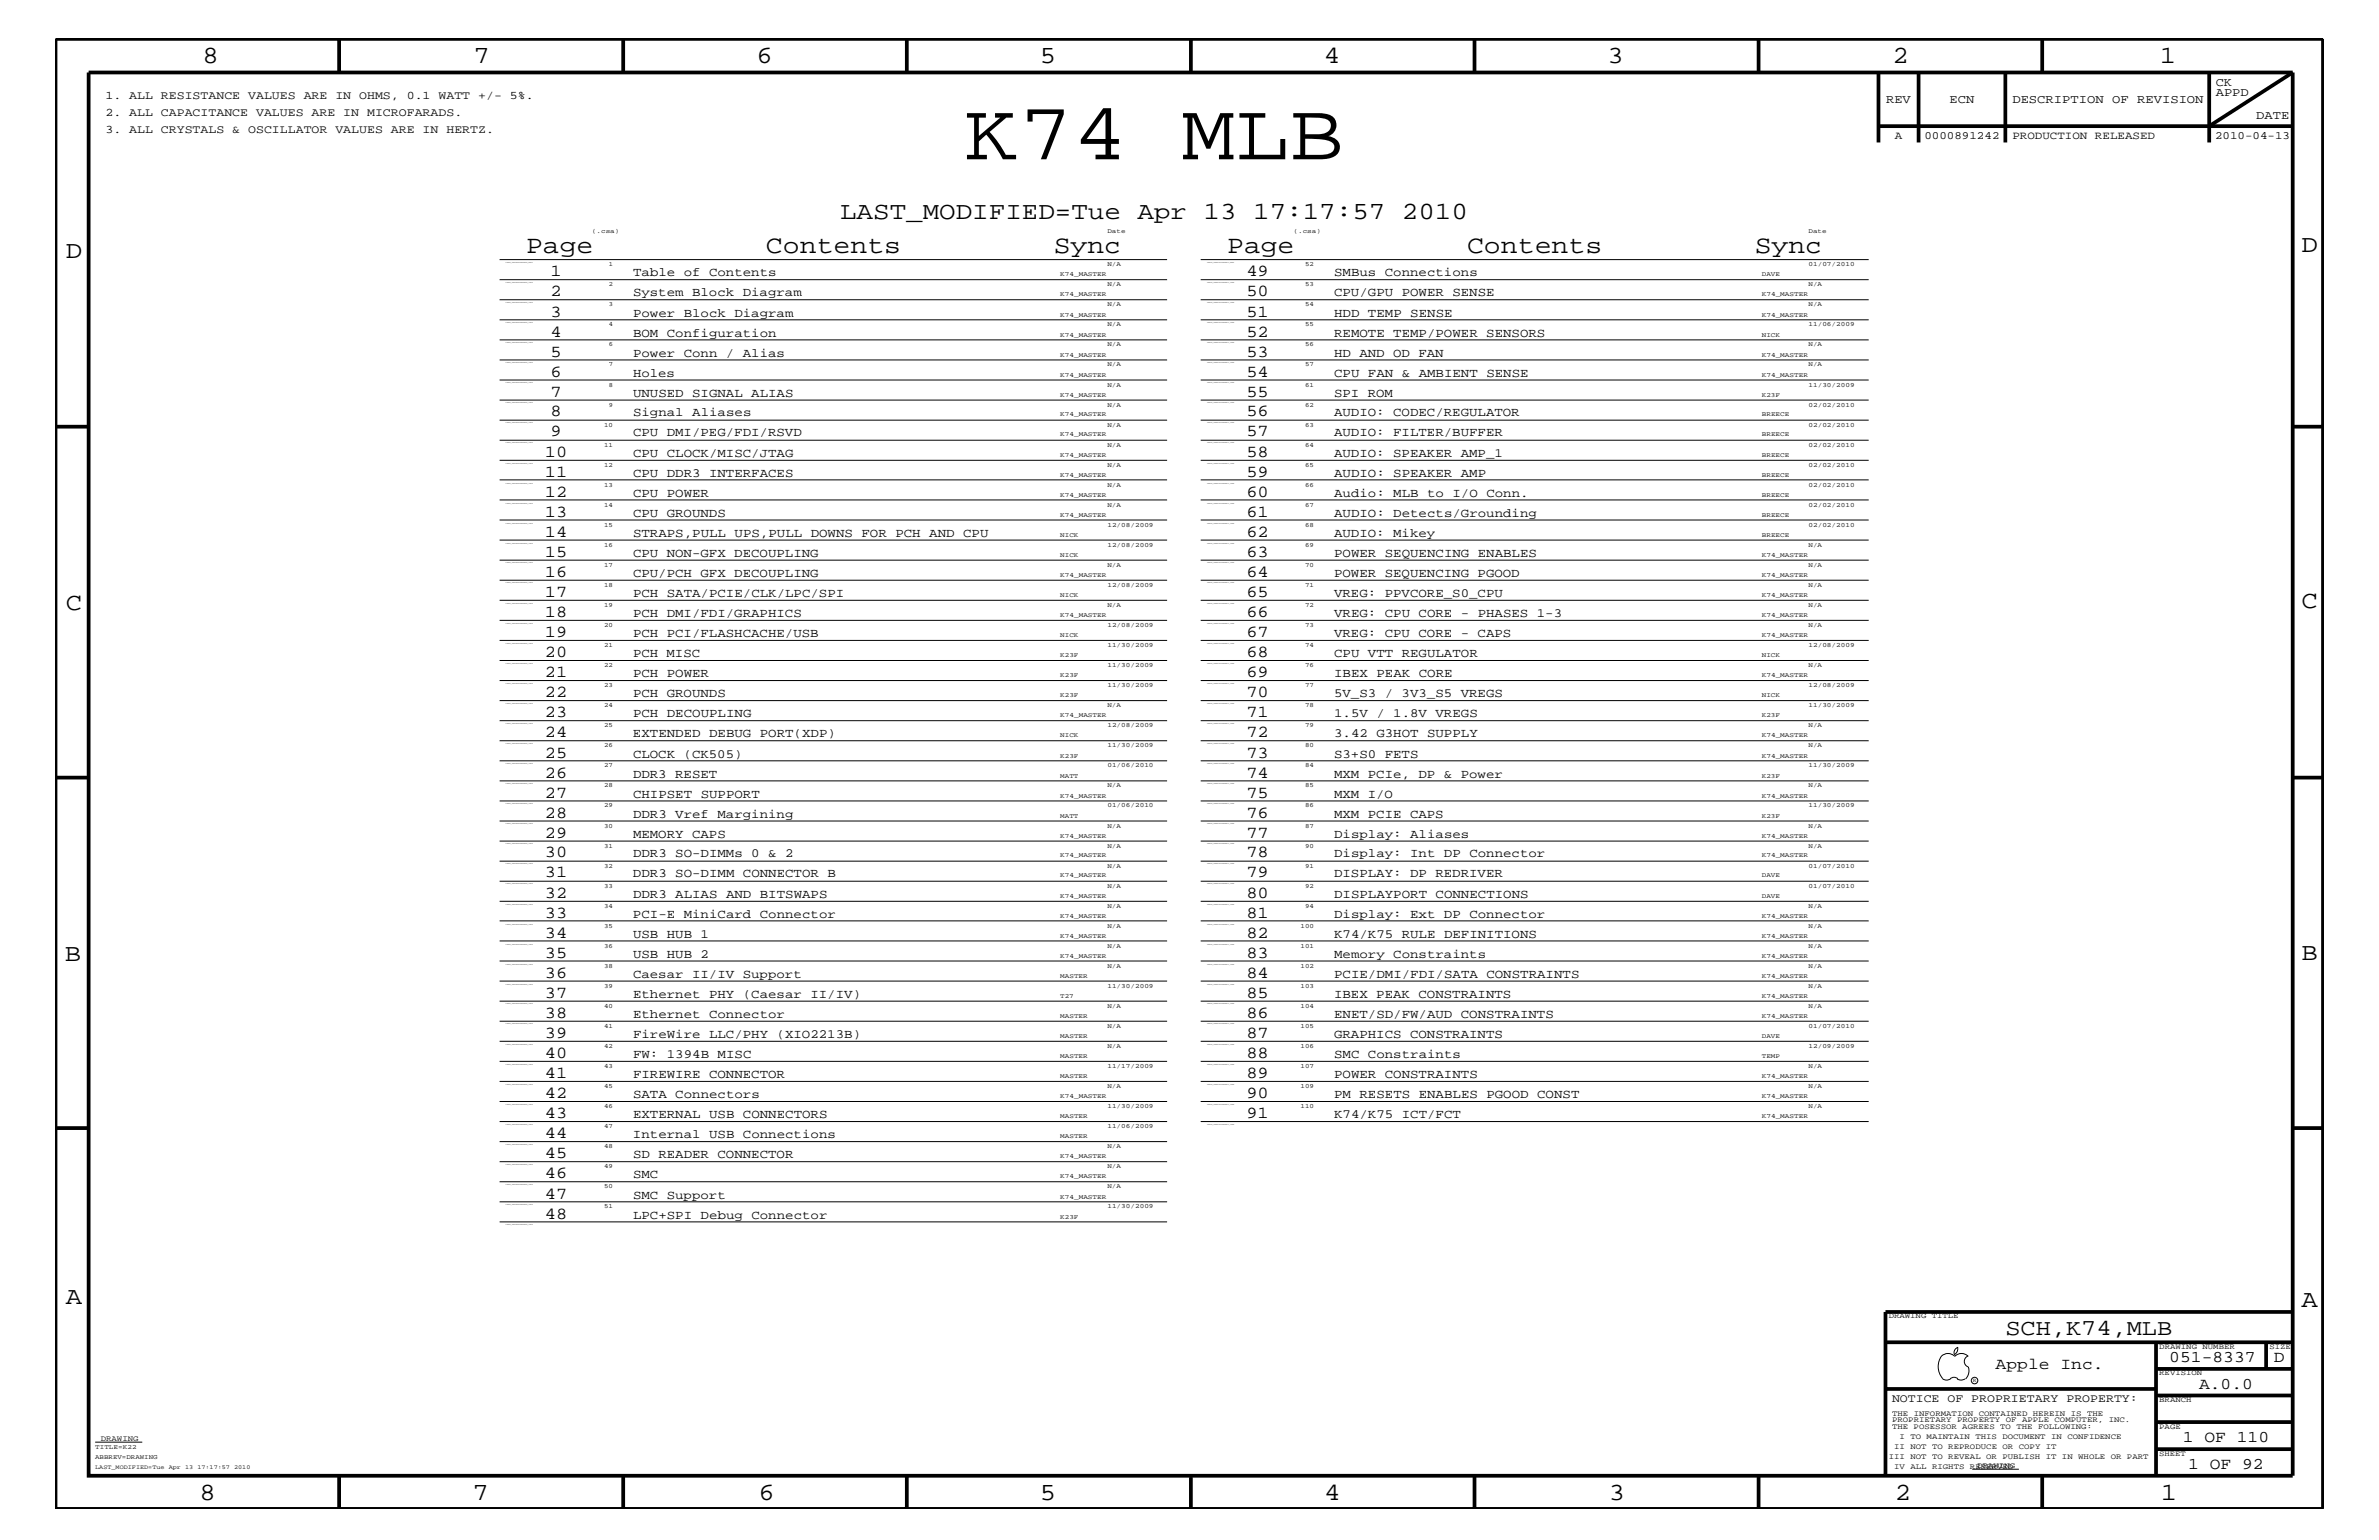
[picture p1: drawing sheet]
<svg xmlns="http://www.w3.org/2000/svg" width="432mm" height="279mm" viewBox="0 0 432 279" stroke-linecap="round" stroke-linejoin="round" font-family="sans-serif">
<defs><g id="words">
<text font-size="14.9" x="175" y="28.9">K74 MLB</text>
<g font-size="4.6">
<text x="95.5" y="45.9">Page</text>
<text x="139" y="45.9">Contents</text>
<text x="191.3" y="45.9">Sync</text>
<text x="222.8" y="45.9">Page</text>
<text x="266.3" y="45.9">Contents</text>
<text x="318.5" y="45.9">Sync</text>
</g>
<g font-size="4.5">
<text x="36.7" y="11.5">8</text>
<text x="85.9" y="11.5">7</text>
<text x="137.3" y="11.5">6</text>
<text x="188.7" y="11.5">5</text>
<text x="240.3" y="11.5">4</text>
<text x="291.8" y="11.5">3</text>
<text x="343.5" y="11.5">2</text>
<text x="392" y="11.5">1</text>
<text x="152.5" y="39.8">LAST_MODIFIED=Tue Apr 13 17:17:57 2010</text>
<text x="11.9" y="46.8">D</text>
<text x="417.7" y="45.7">D</text>
<text x="11.9" y="110.6">C</text>
<text x="417.7" y="110.3">C</text>
<text x="11.8" y="174.3">B</text>
<text x="417.7" y="174.2">B</text>
<text x="11.9" y="236.7">A</text>
<text x="417.7" y="237.1">A</text>
<text x="36.2" y="272.1">8</text>
<text x="85.8" y="272.1">7</text>
<text x="137.7" y="272.1">6</text>
<text x="188.7" y="272.1">5</text>
<text x="240.4" y="272.1">4</text>
<text x="292" y="272.1">3</text>
<text x="343.9" y="272.1">2</text>
<text x="392.2" y="272.1">1</text>
</g>
<text font-size="4.1" x="364" y="242.3">SCH,K74,MLB</text>
<g font-size="3">
<text x="99.9" y="50.2">1</text>
<text x="99.9" y="53.8">2</text>
<text x="226.2" y="50.2">49</text>
<text x="226.2" y="53.8">50</text>
<text x="99.9" y="57.4">3</text>
<text x="226.2" y="57.4">51</text>
<text x="99.9" y="61.1">4</text>
<text x="99.9" y="64.7">5</text>
<text x="226.2" y="61.1">52</text>
<text x="226.2" y="64.7">53</text>
<text x="99.9" y="68.4">6</text>
<text x="99.9" y="72">7</text>
<text x="226.2" y="68.4">54</text>
<text x="226.2" y="72">55</text>
<text x="99.9" y="75.6">8</text>
<text x="226.2" y="75.6">56</text>
<text x="98.9" y="82.8">10</text>
<text x="99.9" y="79.2">9</text>
<text x="226.2" y="79.2">57</text>
<text x="226.2" y="82.8">58</text>
<text x="98.9" y="86.5">11</text>
<text x="226.2" y="86.5">59</text>
<text x="98.9" y="90.1">12</text>
<text x="98.9" y="93.8">13</text>
<text x="226.2" y="90.1">60</text>
<text x="226.2" y="93.8">61</text>
<text x="98.9" y="97.4">14</text>
<text x="98.9" y="101">15</text>
<text x="226.2" y="97.4">62</text>
<text x="226.2" y="101">63</text>
<text x="98.9" y="104.7">16</text>
<text x="226.2" y="104.7">64</text>
<text x="98.9" y="108.3">17</text>
<text x="98.9" y="112">18</text>
<text x="226.2" y="108.3">65</text>
<text x="226.2" y="112">66</text>
<text x="98.9" y="115.6">19</text>
<text x="98.9" y="119.2">20</text>
<text x="226.2" y="115.6">67</text>
<text x="226.2" y="119.2">68</text>
<text x="98.9" y="122.9">21</text>
<text x="226.2" y="122.9">69</text>
<text x="98.9" y="126.5">22</text>
<text x="98.9" y="130.2">23</text>
<text x="226.2" y="126.5">70</text>
<text x="226.2" y="130.2">71</text>
<text x="98.9" y="133.8">24</text>
<text x="98.9" y="137.4">25</text>
<text x="226.2" y="133.8">72</text>
<text x="226.2" y="137.4">73</text>
<text x="98.9" y="141.1">26</text>
<text x="226.2" y="141.1">74</text>
<text x="98.9" y="144.7">27</text>
<text x="98.9" y="148.4">28</text>
<text x="226.2" y="148.4">76</text>
<text x="226.2" y="144.7">75</text>
<text x="98.9" y="152">29</text>
<text x="98.9" y="155.6">30</text>
<text x="226.2" y="152">77</text>
<text x="226.2" y="155.6">78</text>
<text x="98.9" y="159.2">31</text>
<text x="226.2" y="159.2">79</text>
<text x="98.9" y="162.8">32</text>
<text x="98.9" y="166.5">33</text>
<text x="226.2" y="162.8">80</text>
<text x="226.2" y="166.5">81</text>
<text x="98.9" y="170.1">34</text>
<text x="98.9" y="173.8">35</text>
<text x="226.2" y="170.1">82</text>
<text x="226.2" y="173.8">83</text>
<text x="98.9" y="177.4">36</text>
<text x="226.2" y="177.4">84</text>
<text x="98.9" y="181">37</text>
<text x="98.9" y="184.7">38</text>
<text x="226.2" y="181">85</text>
<text x="226.2" y="184.7">86</text>
<text x="98.9" y="188.3">39</text>
<text x="98.9" y="192">40</text>
<text x="226.2" y="188.3">87</text>
<text x="226.2" y="192">88</text>
<text x="98.9" y="195.6">41</text>
<text x="226.2" y="195.6">89</text>
<text x="98.9" y="199.2">42</text>
<text x="98.9" y="202.9">43</text>
<text x="226.2" y="199.2">90</text>
<text x="226.2" y="202.9">91</text>
<text x="98.9" y="206.5">44</text>
<text x="98.9" y="210.2">45</text>
<text x="98.9" y="213.8">46</text>
<text x="98.9" y="217.5">47</text>
<text x="98.9" y="221.1">48</text>
<text x="362.2" y="248.4">Apple Inc.</text>
<text x="393.7" y="247.1">051-8337</text>
<text x="399.2" y="252">A.0.0</text>
<text x="412.7" y="247.1">D</text>
<text x="396.2" y="261.6">1 OF 110</text>
<text x="397.2" y="266.6">1 OF 92</text>
</g>
<g font-size="2.3">
<text x="114.9" y="53.8">System Block Diagram</text>
<text x="114.9" y="50.2">Table of Contents</text>
<text x="242.1" y="50.2">SMBus Connections</text>
<text x="242.1" y="53.8">CPU/GPU POWER SENSE</text>
<text x="114.9" y="57.4">Power Block Diagram</text>
<text x="242.1" y="57.4">HDD TEMP SENSE</text>
<text x="114.9" y="64.7">Power Conn / Alias</text>
<text x="114.9" y="61.1">BOM Configuration</text>
<text x="242.1" y="61.1">REMOTE TEMP/POWER SENSORS</text>
<text x="242.1" y="64.7">HD AND OD FAN</text>
<text x="114.9" y="72">UNUSED SIGNAL ALIAS</text>
<text x="114.9" y="68.4">Holes</text>
<text x="242.1" y="72">SPI ROM</text>
<text x="242.1" y="68.4">CPU FAN &amp; AMBIENT SENSE</text>
<text x="114.9" y="75.6">Signal Aliases</text>
<text x="242.1" y="75.6">AUDIO: CODEC/REGULATOR</text>
<text x="114.9" y="82.8">CPU CLOCK/MISC/JTAG</text>
<text x="114.9" y="79.2">CPU DMI/PEG/FDI/RSVD</text>
<text x="242.1" y="79.2">AUDIO: FILTER/BUFFER</text>
<text x="242.1" y="82.8">AUDIO: SPEAKER AMP_1</text>
<text x="114.9" y="86.5">CPU DDR3 INTERFACES</text>
<text x="242.1" y="86.5">AUDIO: SPEAKER AMP</text>
<text x="114.9" y="93.8">CPU GROUNDS</text>
<text x="114.9" y="90.1">CPU POWER</text>
<text x="242.1" y="93.8">AUDIO: Detects/Grounding</text>
<text x="242.1" y="90.1">Audio: MLB to I/O Conn.</text>
<text x="114.9" y="101">CPU NON-GFX DECOUPLING</text>
<text x="114.9" y="97.4">STRAPS,PULL UPS,PULL DOWNS FOR PCH AND CPU</text>
<text x="242.1" y="101">POWER SEQUENCING ENABLES</text>
<text x="242.1" y="97.4">AUDIO: Mikey</text>
<text x="114.9" y="104.7">CPU/PCH GFX DECOUPLING</text>
<text x="242.1" y="104.7">POWER SEQUENCING PGOOD</text>
<text x="114.9" y="108.3">PCH SATA/PCIE/CLK/LPC/SPI</text>
<text x="114.9" y="112">PCH DMI/FDI/GRAPHICS</text>
<text x="242.1" y="108.3">VREG: PPVCORE_S0_CPU</text>
<text x="242.1" y="112">VREG: CPU CORE - PHASES 1-3</text>
<text x="114.9" y="115.6">PCH PCI/FLASHCACHE/USB</text>
<text x="114.9" y="119.2">PCH MISC</text>
<text x="242.1" y="115.6">VREG: CPU CORE - CAPS</text>
<text x="242.1" y="119.2">CPU VTT REGULATOR</text>
<text x="114.9" y="122.9">PCH POWER</text>
<text x="242.1" y="122.9">IBEX PEAK CORE</text>
<text x="114.9" y="126.5">PCH GROUNDS</text>
<text x="114.9" y="130.2">PCH DECOUPLING</text>
<text x="242.1" y="130.2">1.5V / 1.8V VREGS</text>
<text x="242.1" y="126.5">5V_S3 / 3V3_S5 VREGS</text>
<text x="114.9" y="133.8">EXTENDED DEBUG PORT(XDP)</text>
<text x="114.9" y="137.4">CLOCK (CK505)</text>
<text x="242.1" y="133.8">3.42 G3HOT SUPPLY</text>
<text x="242.1" y="137.4">S3+S0 FETS</text>
<text x="114.9" y="141.1">DDR3 RESET</text>
<text x="242.1" y="141.1">MXM PCIe, DP &amp; Power</text>
<text x="114.9" y="144.7">CHIPSET SUPPORT</text>
<text x="114.9" y="148.4">DDR3 Vref Margining</text>
<text x="242.1" y="148.4">MXM PCIE CAPS</text>
<text x="242.1" y="144.7">MXM I/O</text>
<text x="114.9" y="155.6">DDR3 SO-DIMMs 0 &amp; 2</text>
<text x="114.9" y="152">MEMORY CAPS</text>
<text x="242.1" y="155.6">Display: Int DP Connector</text>
<text x="242.1" y="152">Display: Aliases</text>
<text x="114.9" y="159.2">DDR3 SO-DIMM CONNECTOR B</text>
<text x="242.1" y="159.2">DISPLAY: DP REDRIVER</text>
<text x="114.9" y="166.5">PCI-E MiniCard Connector</text>
<text x="114.9" y="162.8">DDR3 ALIAS AND BITSWAPS</text>
<text x="242.1" y="166.5">Display: Ext DP Connector</text>
<text x="242.1" y="162.8">DISPLAYPORT CONNECTIONS</text>
<text x="114.9" y="170.1">USB HUB 1</text>
<text x="114.9" y="173.8">USB HUB 2</text>
<text x="242.1" y="170.1">K74/K75 RULE DEFINITIONS</text>
<text x="242.1" y="173.8">Memory Constraints</text>
<text x="114.9" y="177.4">Caesar II/IV Support</text>
<text x="242.1" y="177.4">PCIE/DMI/FDI/SATA CONSTRAINTS</text>
<text x="114.9" y="181">Ethernet PHY (Caesar II/IV)</text>
<text x="114.9" y="184.7">Ethernet Connector</text>
<text x="242.1" y="181">IBEX PEAK CONSTRAINTS</text>
<text x="242.1" y="184.7">ENET/SD/FW/AUD CONSTRAINTS</text>
<text x="114.9" y="188.3">FireWire LLC/PHY (XIO2213B)</text>
<text x="114.9" y="192">FW: 1394B MISC</text>
<text x="242.1" y="192">SMC Constraints</text>
<text x="242.1" y="188.3">GRAPHICS CONSTRAINTS</text>
<text x="114.9" y="195.6">FIREWIRE CONNECTOR</text>
<text x="242.1" y="195.6">POWER CONSTRAINTS</text>
<text x="114.9" y="199.2">SATA Connectors</text>
<text x="114.9" y="202.9">EXTERNAL USB CONNECTORS</text>
<text x="242.1" y="202.9">K74/K75 ICT/FCT</text>
<text x="242.1" y="199.2">PM RESETS ENABLES PGOOD CONST</text>
<text x="114.9" y="206.5">Internal USB Connections</text>
<text x="114.9" y="210.2">SD READER CONNECTOR</text>
<text x="114.9" y="213.8">SMC</text>
<text x="114.9" y="221.1">LPC+SPI Debug Connector</text>
<text x="114.9" y="217.5">SMC Support</text>
</g>
<g font-size="2.2">
<text x="402.2" y="17.4">APPD</text>
<text x="402.2" y="15.6">CK</text>
<text x="342.3" y="18.7">REV</text>
<text x="353.9" y="18.7">ECN</text>
<text x="365.3" y="18.7">DESCRIPTION OF REVISION</text>
<text x="409.5" y="21.6">DATE</text>
</g>
<g font-size="2.1">
<text x="19.1" y="18">1. ALL RESISTANCE VALUES ARE IN OHMS, 0.1 WATT +/- 5%.</text>
<text x="19.1" y="21">2. ALL CAPACITANCE VALUES ARE IN MICROFARADS.</text>
<text x="19.1" y="24.1">3. ALL CRYSTALS &amp; OSCILLATOR VALUES ARE IN HERTZ.</text>
<text x="343.4" y="254.4">NOTICE OF PROPRIETARY PROPERTY:</text>
</g>
<g font-size="2">
<text x="343.9" y="25.3">A</text>
<text x="349.3" y="25.3">0000891242</text>
<text x="365.3" y="25.3">PRODUCTION RELEASED</text>
<text x="402" y="25.3">2010-04-13</text>
</g>
<g font-size="1.4">
<text x="342.8" y="239.2">DRAWING TITLE</text>
<text x="391.9" y="244.7">DRAWING NUMBER</text>
<text x="411.9" y="244.7">SIZE</text>
<text x="391.9" y="249.5">REVISION</text>
<text x="343.4" y="256.8">THE INFORMATION CONTAINED HEREIN IS THE</text>
<text x="391.9" y="254.4">BRANCH</text>
<text x="18.3" y="261.4">DRAWING</text>
<text x="343.4" y="259.3">THE POSESSOR AGREES TO THE FOLLOWING:</text>
<text x="343.4" y="258">PROPRIETARY PROPERTY OF APPLE COMPUTER, INC.</text>
<text x="343.8" y="262.9">II NOT TO REPRODUCE OR COPY IT</text>
<text x="344.8" y="261.1">I TO MAINTAIN THIS DOCUMENT IN CONFIDENCE</text>
<text x="391.9" y="259.3">PAGE</text>
<text x="342.8" y="264.7">III NOT TO REVEAL OR PUBLISH IT IN WHOLE OR PART</text>
<text x="343.8" y="266.6">IV ALL RIGHTS RESERVED</text>
<text x="358.9" y="266.3">DRAWING</text>
<text x="391.9" y="264.1">SHEET</text>
</g>
<g font-size="1.2">
<text x="107.4" y="42.3">(.csa)</text>
<text x="201" y="42.3">Date</text>
<text x="234.8" y="42.3">(.csa)</text>
<text x="328.3" y="42.3">Date</text>
<text x="110.5" y="48.3">1</text>
<text x="110.5" y="51.9">2</text>
<text x="192.4" y="50.2">K74_MASTER</text>
<text x="192.4" y="53.8">K74_MASTER</text>
<text x="201" y="48.3">N/A</text>
<text x="201" y="51.9">N/A</text>
<text x="236.9" y="48.3">52</text>
<text x="236.9" y="51.9">53</text>
<text x="319.8" y="53.8">K74_MASTER</text>
<text x="319.8" y="50.2">DAVE</text>
<text x="328.3" y="51.9">N/A</text>
<text x="328.3" y="48.3">01/07/2010</text>
<text x="110.5" y="55.6">3</text>
<text x="110.5" y="59.2">4</text>
<text x="192.4" y="57.4">K74_MASTER</text>
<text x="201" y="55.6">N/A</text>
<text x="201" y="59.2">N/A</text>
<text x="236.9" y="55.6">54</text>
<text x="236.9" y="59.2">55</text>
<text x="319.8" y="57.4">K74_MASTER</text>
<text x="328.3" y="55.6">N/A</text>
<text x="328.3" y="59.2">11/06/2009</text>
<text x="110.5" y="62.9">6</text>
<text x="192.4" y="61.1">K74_MASTER</text>
<text x="192.4" y="64.7">K74_MASTER</text>
<text x="201" y="62.9">N/A</text>
<text x="236.9" y="62.9">56</text>
<text x="319.8" y="64.7">K74_MASTER</text>
<text x="319.8" y="61.1">NICK</text>
<text x="328.3" y="62.9">N/A</text>
<text x="110.5" y="66.5">7</text>
<text x="110.5" y="70.1">8</text>
<text x="192.4" y="68.4">K74_MASTER</text>
<text x="192.4" y="72">K74_MASTER</text>
<text x="201" y="66.5">N/A</text>
<text x="201" y="70.1">N/A</text>
<text x="236.9" y="66.5">57</text>
<text x="236.9" y="70.1">61</text>
<text x="319.8" y="68.4">K74_MASTER</text>
<text x="319.8" y="72">K23F</text>
<text x="328.3" y="66.5">N/A</text>
<text x="328.3" y="70.1">11/30/2009</text>
<text x="109.6" y="77.4">10</text>
<text x="110.5" y="73.8">9</text>
<text x="192.4" y="75.6">K74_MASTER</text>
<text x="201" y="73.8">N/A</text>
<text x="201" y="77.4">N/A</text>
<text x="236.9" y="73.8">62</text>
<text x="236.9" y="77.4">63</text>
<text x="319.8" y="75.6">BREECE</text>
<text x="328.3" y="73.8">02/02/2010</text>
<text x="328.3" y="77.4">02/02/2010</text>
<text x="109.6" y="81.1">11</text>
<text x="192.4" y="79.2">K74_MASTER</text>
<text x="192.4" y="82.8">K74_MASTER</text>
<text x="201" y="81.1">N/A</text>
<text x="236.9" y="81.1">64</text>
<text x="319.8" y="79.2">BREECE</text>
<text x="319.8" y="82.8">BREECE</text>
<text x="328.3" y="81.1">02/02/2010</text>
<text x="109.6" y="84.7">12</text>
<text x="109.6" y="88.3">13</text>
<text x="192.4" y="86.5">K74_MASTER</text>
<text x="201" y="84.7">N/A</text>
<text x="201" y="88.3">N/A</text>
<text x="236.9" y="84.7">65</text>
<text x="236.9" y="88.3">66</text>
<text x="319.8" y="86.5">BREECE</text>
<text x="328.3" y="84.7">02/02/2010</text>
<text x="328.3" y="88.3">02/02/2010</text>
<text x="109.6" y="92">14</text>
<text x="109.6" y="95.6">15</text>
<text x="192.4" y="90.1">K74_MASTER</text>
<text x="192.4" y="93.8">K74_MASTER</text>
<text x="201" y="92">N/A</text>
<text x="201" y="95.6">12/08/2009</text>
<text x="236.9" y="92">67</text>
<text x="236.9" y="95.6">68</text>
<text x="319.8" y="90.1">BREECE</text>
<text x="319.8" y="93.8">BREECE</text>
<text x="328.3" y="92">02/02/2010</text>
<text x="328.3" y="95.6">02/02/2010</text>
<text x="109.6" y="99.3">16</text>
<text x="192.4" y="97.4">NICK</text>
<text x="192.4" y="101">NICK</text>
<text x="201" y="99.3">12/08/2009</text>
<text x="236.9" y="99.3">69</text>
<text x="319.8" y="97.4">BREECE</text>
<text x="319.8" y="101">K74_MASTER</text>
<text x="328.3" y="99.3">N/A</text>
<text x="109.6" y="102.9">17</text>
<text x="109.6" y="106.5">18</text>
<text x="192.4" y="104.7">K74_MASTER</text>
<text x="201" y="102.9">N/A</text>
<text x="201" y="106.5">12/08/2009</text>
<text x="236.9" y="102.9">70</text>
<text x="236.9" y="106.5">71</text>
<text x="319.8" y="104.7">K74_MASTER</text>
<text x="328.3" y="102.9">N/A</text>
<text x="328.3" y="106.5">N/A</text>
<text x="109.6" y="110.2">19</text>
<text x="109.6" y="113.7">20</text>
<text x="192.4" y="112">K74_MASTER</text>
<text x="192.4" y="108.3">NICK</text>
<text x="201" y="110.2">N/A</text>
<text x="201" y="113.7">12/08/2009</text>
<text x="236.9" y="110.2">72</text>
<text x="236.9" y="113.7">73</text>
<text x="319.8" y="108.3">K74_MASTER</text>
<text x="319.8" y="112">K74_MASTER</text>
<text x="328.3" y="110.2">N/A</text>
<text x="328.3" y="113.7">N/A</text>
<text x="109.6" y="117.4">21</text>
<text x="192.4" y="115.6">NICK</text>
<text x="192.4" y="119.2">K23F</text>
<text x="201" y="117.4">11/30/2009</text>
<text x="236.9" y="117.4">74</text>
<text x="319.8" y="115.6">K74_MASTER</text>
<text x="319.8" y="119.2">NICK</text>
<text x="328.3" y="117.4">12/08/2009</text>
<text x="109.6" y="121">22</text>
<text x="109.6" y="124.7">23</text>
<text x="192.4" y="122.9">K23F</text>
<text x="201" y="121">11/30/2009</text>
<text x="201" y="124.7">11/30/2009</text>
<text x="236.9" y="121">76</text>
<text x="236.9" y="124.7">77</text>
<text x="319.8" y="122.9">K74_MASTER</text>
<text x="328.3" y="121">N/A</text>
<text x="328.3" y="124.7">12/08/2009</text>
<text x="109.6" y="128.3">24</text>
<text x="109.6" y="131.9">25</text>
<text x="192.4" y="130.2">K74_MASTER</text>
<text x="192.4" y="126.5">K23F</text>
<text x="201" y="128.3">N/A</text>
<text x="201" y="131.9">12/08/2009</text>
<text x="236.9" y="128.3">78</text>
<text x="236.9" y="131.9">79</text>
<text x="319.8" y="126.5">NICK</text>
<text x="319.8" y="130.2">K23F</text>
<text x="328.3" y="131.9">N/A</text>
<text x="328.3" y="128.3">11/30/2009</text>
<text x="109.6" y="135.6">26</text>
<text x="192.4" y="133.8">NICK</text>
<text x="192.4" y="137.4">K23F</text>
<text x="201" y="135.6">11/30/2009</text>
<text x="236.9" y="135.6">80</text>
<text x="319.8" y="133.8">K74_MASTER</text>
<text x="319.8" y="137.4">K74_MASTER</text>
<text x="328.3" y="135.6">N/A</text>
<text x="109.6" y="139.2">27</text>
<text x="109.6" y="142.9">28</text>
<text x="192.4" y="141.1">MATT</text>
<text x="201" y="139.2">01/06/2010</text>
<text x="201" y="142.9">N/A</text>
<text x="236.9" y="139.2">84</text>
<text x="236.9" y="142.9">85</text>
<text x="319.8" y="141.1">K23F</text>
<text x="328.3" y="142.9">N/A</text>
<text x="328.3" y="139.2">11/30/2009</text>
<text x="109.6" y="146.5">29</text>
<text x="192.4" y="144.7">K74_MASTER</text>
<text x="192.4" y="148.4">MATT</text>
<text x="201" y="146.5">01/06/2010</text>
<text x="236.9" y="146.5">86</text>
<text x="319.8" y="144.7">K74_MASTER</text>
<text x="319.8" y="148.4">K23F</text>
<text x="328.3" y="146.5">11/30/2009</text>
<text x="109.6" y="150.1">30</text>
<text x="109.6" y="153.8">31</text>
<text x="192.4" y="152">K74_MASTER</text>
<text x="192.4" y="155.6">K74_MASTER</text>
<text x="201" y="150.1">N/A</text>
<text x="201" y="153.8">N/A</text>
<text x="236.9" y="150.1">87</text>
<text x="236.9" y="153.8">90</text>
<text x="319.8" y="152">K74_MASTER</text>
<text x="319.8" y="155.6">K74_MASTER</text>
<text x="328.3" y="150.1">N/A</text>
<text x="328.3" y="153.8">N/A</text>
<text x="109.6" y="157.4">32</text>
<text x="109.6" y="161.1">33</text>
<text x="192.4" y="159.2">K74_MASTER</text>
<text x="201" y="157.4">N/A</text>
<text x="201" y="161.1">N/A</text>
<text x="236.9" y="157.4">91</text>
<text x="236.9" y="161.1">92</text>
<text x="319.8" y="159.2">DAVE</text>
<text x="328.3" y="157.4">01/07/2010</text>
<text x="328.3" y="161.1">01/07/2010</text>
<text x="109.6" y="164.7">34</text>
<text x="192.4" y="162.8">K74_MASTER</text>
<text x="192.4" y="166.5">K74_MASTER</text>
<text x="201" y="164.7">N/A</text>
<text x="236.9" y="164.7">94</text>
<text x="319.8" y="166.5">K74_MASTER</text>
<text x="319.8" y="162.8">DAVE</text>
<text x="328.3" y="164.7">N/A</text>
<text x="109.6" y="168.3">35</text>
<text x="109.6" y="172">36</text>
<text x="192.4" y="170.1">K74_MASTER</text>
<text x="192.4" y="173.8">K74_MASTER</text>
<text x="201" y="168.3">N/A</text>
<text x="201" y="172">N/A</text>
<text x="236.1" y="168.3">100</text>
<text x="236.1" y="172">101</text>
<text x="319.8" y="170.1">K74_MASTER</text>
<text x="319.8" y="173.8">K74_MASTER</text>
<text x="328.3" y="168.3">N/A</text>
<text x="328.3" y="172">N/A</text>
<text x="109.6" y="175.6">38</text>
<text x="109.6" y="179.3">39</text>
<text x="192.4" y="177.4">MASTER</text>
<text x="201" y="175.6">N/A</text>
<text x="201" y="179.3">11/30/2009</text>
<text x="236.1" y="175.6">102</text>
<text x="236.1" y="179.3">103</text>
<text x="319.8" y="177.4">K74_MASTER</text>
<text x="328.3" y="175.6">N/A</text>
<text x="328.3" y="179.3">N/A</text>
<text x="109.6" y="182.9">40</text>
<text x="192.4" y="181">T27</text>
<text x="192.4" y="184.7">MASTER</text>
<text x="201" y="182.9">N/A</text>
<text x="236.1" y="182.9">104</text>
<text x="319.8" y="181">K74_MASTER</text>
<text x="319.8" y="184.7">K74_MASTER</text>
<text x="328.3" y="182.9">N/A</text>
<text x="109.6" y="186.5">41</text>
<text x="109.6" y="190.2">42</text>
<text x="192.4" y="188.3">MASTER</text>
<text x="192.4" y="192">MASTER</text>
<text x="201" y="186.5">N/A</text>
<text x="201" y="190.2">N/A</text>
<text x="236.1" y="186.5">105</text>
<text x="236.1" y="190.2">106</text>
<text x="319.8" y="188.3">DAVE</text>
<text x="319.8" y="192">TEMP</text>
<text x="328.3" y="186.5">01/07/2010</text>
<text x="328.3" y="190.2">12/09/2009</text>
<text x="109.6" y="193.7">43</text>
<text x="109.6" y="197.4">45</text>
<text x="192.4" y="195.6">MASTER</text>
<text x="201" y="193.7">11/17/2009</text>
<text x="201" y="197.4">N/A</text>
<text x="236.1" y="193.7">107</text>
<text x="236.1" y="197.4">109</text>
<text x="319.8" y="195.6">K74_MASTER</text>
<text x="328.3" y="193.7">N/A</text>
<text x="328.3" y="197.4">N/A</text>
<text x="109.6" y="201">46</text>
<text x="192.4" y="199.2">K74_MASTER</text>
<text x="192.4" y="202.9">MASTER</text>
<text x="201" y="201">11/30/2009</text>
<text x="236.1" y="201">110</text>
<text x="319.8" y="199.2">K74_MASTER</text>
<text x="319.8" y="202.9">K74_MASTER</text>
<text x="328.3" y="201">N/A</text>
<text x="109.6" y="204.7">47</text>
<text x="109.6" y="208.3">48</text>
<text x="192.4" y="206.5">MASTER</text>
<text x="201" y="204.7">11/06/2009</text>
<text x="201" y="208.3">N/A</text>
<text x="109.6" y="211.9">49</text>
<text x="109.6" y="215.6">50</text>
<text x="192.4" y="210.2">K74_MASTER</text>
<text x="192.4" y="213.8">K74_MASTER</text>
<text x="201" y="211.9">N/A</text>
<text x="201" y="215.6">N/A</text>
<text x="109.6" y="219.2">51</text>
<text x="192.4" y="217.5">K74_MASTER</text>
<text x="192.4" y="221.1">K23F</text>
<text x="201" y="219.2">11/30/2009</text>
<text x="17.3" y="262.9">TITLE=K22</text>
<text x="17.3" y="264.7">ABBREV=DRAWING</text>
</g>
<text font-size="1.1" x="17.3" y="266.6">LAST_MODIFIED=Tue Apr 13 17:17:57 2010</text>
<text font-size="1" x="358.1" y="250.7">R</text>
<g font-size=".3">
<text x="91.8" y="47.7">TABLE_TABLEOFCONTENTS_HEAD</text>
<text x="219.1" y="47.7">TABLE_TABLEOFCONTENTS_HEAD</text>
<text x="91.8" y="51.3">TABLE_TABLEOFCONTENTS_ITEM</text>
<text x="219.1" y="51.3">TABLE_TABLEOFCONTENTS_ITEM</text>
<text x="91.8" y="55">TABLE_TABLEOFCONTENTS_ITEM</text>
<text x="91.8" y="58.6">TABLE_TABLEOFCONTENTS_ITEM</text>
<text x="219.1" y="55">TABLE_TABLEOFCONTENTS_ITEM</text>
<text x="219.1" y="58.6">TABLE_TABLEOFCONTENTS_ITEM</text>
<text x="91.8" y="62.3">TABLE_TABLEOFCONTENTS_ITEM</text>
<text x="91.8" y="65.9">TABLE_TABLEOFCONTENTS_ITEM</text>
<text x="219.1" y="62.3">TABLE_TABLEOFCONTENTS_ITEM</text>
<text x="219.1" y="65.9">TABLE_TABLEOFCONTENTS_ITEM</text>
<text x="91.8" y="69.5">TABLE_TABLEOFCONTENTS_ITEM</text>
<text x="219.1" y="69.5">TABLE_TABLEOFCONTENTS_ITEM</text>
<text x="91.8" y="73.2">TABLE_TABLEOFCONTENTS_ITEM</text>
<text x="91.8" y="76.8">TABLE_TABLEOFCONTENTS_ITEM</text>
<text x="219.1" y="73.2">TABLE_TABLEOFCONTENTS_ITEM</text>
<text x="219.1" y="76.8">TABLE_TABLEOFCONTENTS_ITEM</text>
<text x="91.8" y="80.5">TABLE_TABLEOFCONTENTS_ITEM</text>
<text x="219.1" y="80.5">TABLE_TABLEOFCONTENTS_ITEM</text>
<text x="91.8" y="84.1">TABLE_TABLEOFCONTENTS_ITEM</text>
<text x="91.8" y="87.7">TABLE_TABLEOFCONTENTS_ITEM</text>
<text x="219.1" y="84.1">TABLE_TABLEOFCONTENTS_ITEM</text>
<text x="219.1" y="87.7">TABLE_TABLEOFCONTENTS_ITEM</text>
<text x="91.8" y="91.4">TABLE_TABLEOFCONTENTS_ITEM</text>
<text x="91.8" y="95">TABLE_TABLEOFCONTENTS_ITEM</text>
<text x="219.1" y="91.4">TABLE_TABLEOFCONTENTS_ITEM</text>
<text x="219.1" y="95">TABLE_TABLEOFCONTENTS_ITEM</text>
<text x="91.8" y="98.7">TABLE_TABLEOFCONTENTS_ITEM</text>
<text x="219.1" y="98.7">TABLE_TABLEOFCONTENTS_ITEM</text>
<text x="91.8" y="102.2">TABLE_TABLEOFCONTENTS_ITEM</text>
<text x="91.8" y="105.9">TABLE_TABLEOFCONTENTS_ITEM</text>
<text x="219.1" y="102.2">TABLE_TABLEOFCONTENTS_ITEM</text>
<text x="219.1" y="105.9">TABLE_TABLEOFCONTENTS_ITEM</text>
<text x="91.8" y="109.5">TABLE_TABLEOFCONTENTS_ITEM</text>
<text x="91.8" y="113.1">TABLE_TABLEOFCONTENTS_ITEM</text>
<text x="219.1" y="109.5">TABLE_TABLEOFCONTENTS_ITEM</text>
<text x="219.1" y="113.1">TABLE_TABLEOFCONTENTS_ITEM</text>
<text x="91.8" y="116.8">TABLE_TABLEOFCONTENTS_ITEM</text>
<text x="219.1" y="116.8">TABLE_TABLEOFCONTENTS_ITEM</text>
<text x="91.8" y="120.4">TABLE_TABLEOFCONTENTS_ITEM</text>
<text x="91.8" y="124.1">TABLE_TABLEOFCONTENTS_ITEM</text>
<text x="219.1" y="120.4">TABLE_TABLEOFCONTENTS_ITEM</text>
<text x="219.1" y="124.1">TABLE_TABLEOFCONTENTS_ITEM</text>
<text x="91.8" y="127.7">TABLE_TABLEOFCONTENTS_ITEM</text>
<text x="91.8" y="131.3">TABLE_TABLEOFCONTENTS_ITEM</text>
<text x="219.1" y="127.7">TABLE_TABLEOFCONTENTS_ITEM</text>
<text x="219.1" y="131.3">TABLE_TABLEOFCONTENTS_ITEM</text>
<text x="91.8" y="135">TABLE_TABLEOFCONTENTS_ITEM</text>
<text x="219.1" y="135">TABLE_TABLEOFCONTENTS_ITEM</text>
<text x="91.8" y="138.6">TABLE_TABLEOFCONTENTS_ITEM</text>
<text x="91.8" y="142.3">TABLE_TABLEOFCONTENTS_ITEM</text>
<text x="219.1" y="138.6">TABLE_TABLEOFCONTENTS_ITEM</text>
<text x="219.1" y="142.3">TABLE_TABLEOFCONTENTS_ITEM</text>
<text x="91.8" y="145.9">TABLE_TABLEOFCONTENTS_ITEM</text>
<text x="91.8" y="149.5">TABLE_TABLEOFCONTENTS_ITEM</text>
<text x="219.1" y="145.9">TABLE_TABLEOFCONTENTS_ITEM</text>
<text x="219.1" y="149.5">TABLE_TABLEOFCONTENTS_ITEM</text>
<text x="91.8" y="153.2">TABLE_TABLEOFCONTENTS_ITEM</text>
<text x="219.1" y="153.2">TABLE_TABLEOFCONTENTS_ITEM</text>
<text x="91.8" y="156.8">TABLE_TABLEOFCONTENTS_ITEM</text>
<text x="91.8" y="160.5">TABLE_TABLEOFCONTENTS_ITEM</text>
<text x="219.1" y="156.8">TABLE_TABLEOFCONTENTS_ITEM</text>
<text x="219.1" y="160.5">TABLE_TABLEOFCONTENTS_ITEM</text>
<text x="91.8" y="164.1">TABLE_TABLEOFCONTENTS_ITEM</text>
<text x="91.8" y="167.8">TABLE_TABLEOFCONTENTS_ITEM</text>
<text x="219.1" y="164.1">TABLE_TABLEOFCONTENTS_ITEM</text>
<text x="219.1" y="167.8">TABLE_TABLEOFCONTENTS_ITEM</text>
<text x="91.8" y="171.4">TABLE_TABLEOFCONTENTS_ITEM</text>
<text x="219.1" y="171.4">TABLE_TABLEOFCONTENTS_ITEM</text>
<text x="91.8" y="175">TABLE_TABLEOFCONTENTS_ITEM</text>
<text x="91.8" y="178.7">TABLE_TABLEOFCONTENTS_ITEM</text>
<text x="219.1" y="175">TABLE_TABLEOFCONTENTS_ITEM</text>
<text x="219.1" y="178.7">TABLE_TABLEOFCONTENTS_ITEM</text>
<text x="91.8" y="182.2">TABLE_TABLEOFCONTENTS_ITEM</text>
<text x="91.8" y="185.9">TABLE_TABLEOFCONTENTS_ITEM</text>
<text x="219.1" y="182.2">TABLE_TABLEOFCONTENTS_ITEM</text>
<text x="219.1" y="185.9">TABLE_TABLEOFCONTENTS_ITEM</text>
<text x="91.8" y="189.5">TABLE_TABLEOFCONTENTS_ITEM</text>
<text x="219.1" y="189.5">TABLE_TABLEOFCONTENTS_ITEM</text>
<text x="91.8" y="193.2">TABLE_TABLEOFCONTENTS_ITEM</text>
<text x="91.8" y="196.8">TABLE_TABLEOFCONTENTS_ITEM</text>
<text x="219.1" y="193.2">TABLE_TABLEOFCONTENTS_ITEM</text>
<text x="219.1" y="196.8">TABLE_TABLEOFCONTENTS_ITEM</text>
<text x="91.8" y="200.4">TABLE_TABLEOFCONTENTS_ITEM</text>
<text x="219.1" y="200.4">TABLE_TABLEOFCONTENTS_ITEM</text>
<text x="91.8" y="204.1">TABLE_TABLEOFCONTENTS_ITEM</text>
<text x="91.8" y="207.7">TABLE_TABLEOFCONTENTS_ITEM</text>
<text x="219.1" y="204.1">TABLE_TABLEOFCONTENTS_ITEM</text>
<text x="91.8" y="211.4">TABLE_TABLEOFCONTENTS_ITEM</text>
<text x="91.8" y="215">TABLE_TABLEOFCONTENTS_ITEM</text>
<text x="91.8" y="218.6">TABLE_TABLEOFCONTENTS_ITEM</text>
<text x="91.8" y="222.3">TABLE_TABLEOFCONTENTS_ITEM</text>
</g>
</g></defs>
<g fill="none" stroke="#000" stroke-width=".68" stroke-linecap="butt">
<path d="M10.1 7.1h411.5v266.7h-411.5zM16.1 13.2h400v254.5h-400zM61.6 7.1v6.1M113.1 7.1v6.1M164.6 7.1v6.1M216.2 7.1v6.1M267.6 7.1v6.1M319.2 7.1v6.1M341 13.2v12.7M348.2 13.2v12.7M364 13.2v12.7M370.7 7.1v6.1"/>
<path d="M401 13.2v12.7M416.1 13.2l-15.1 9.7M341 22.9h75.1M10.1 77.4h6M416.1 77.4h5.5M10.1 141.1h6M416.1 141.1h5.5M10.1 204.7h6M416.1 204.7h5.5M416.1 238h-73.9v29.7M342.2 243.5h73.9M342.2 252h49.1"/>
<path d="M391.3 243.5v24.2M391.3 253.2h24.8M391.3 258h24.8M391.3 248.4h24.8M411.3 243.5v4.9M61.6 267.7v6.1M113.1 267.7v6.1M164.6 267.7v6.1M216.2 268v5.8M267.6 267.7v6.1M319.2 267.7v6.1M370.7 267.7v6.1"/>
<path d="M391.3 262.9h24.8"/>
</g>
<g fill="none" stroke="#000" stroke-width=".18">
<path d="M90.7 50.7h121.1M90.7 47.1h121.1M90.7 54.4h121.1M90.7 58h121.1M217.9 50.7h121.3M217.9 47.1h121.3M217.9 54.4h121.3M217.9 58h121.3M90.7 61.7h121.1M90.7 65.3h121.1M90.7 68.9h121.1M90.7 72.6h121.1"/>
<path d="M90.7 76.2h121.1M90.7 79.9h121.1M217.9 61.7h121.3M217.9 65.3h121.3M217.9 68.9h121.3M217.9 72.6h121.3M217.9 76.2h121.3M217.9 79.9h121.3M90.7 83.5h121.1M90.7 87.1h121.1M90.7 90.7h121.1M90.7 94.3h121.1"/>
<path d="M90.7 98h121.1M217.9 83.5h121.3M217.9 87.1h121.3M217.9 90.7h121.3M217.9 94.3h121.3M217.9 98h121.3M90.7 101.6h121.1M90.7 105.3h121.1M90.7 108.9h121.1M90.7 112.6h121.1M90.7 116.2h121.1M90.7 119.8h121.1"/>
<path d="M217.9 101.6h121.3M217.9 105.3h121.3M217.9 108.9h121.3M217.9 112.6h121.3M217.9 116.2h121.3M217.9 119.8h121.3M90.7 123.5h121.1M90.7 127.1h121.1M90.7 130.8h121.1M90.7 134.4h121.1M90.7 138h121.1M217.9 123.5h121.3"/>
<path d="M217.9 127.1h121.3M217.9 130.8h121.3M217.9 134.4h121.3M217.9 138h121.3M90.7 141.7h121.1M90.7 145.3h121.1M90.7 149h121.1M90.7 152.6h121.1M90.7 156.2h121.1M90.7 159.9h121.1M217.9 141.7h121.3M217.9 145.3h121.3"/>
<path d="M217.9 149h121.3M217.9 152.6h121.3M217.9 156.2h121.3M217.9 159.9h121.3M90.7 163.5h121.1M90.7 167.1h121.1M90.7 170.7h121.1M90.7 174.4h121.1M90.7 178h121.1M217.9 163.5h121.3M217.9 167.1h121.3M217.9 170.7h121.3"/>
<path d="M217.9 174.4h121.3M217.9 178h121.3M90.7 181.6h121.1M90.7 185.3h121.1M90.7 188.9h121.1M90.7 192.6h121.1M90.7 196.2h121.1M90.7 199.8h121.1M217.9 181.6h121.3M217.9 185.3h121.3M217.9 188.9h121.3M217.9 192.6h121.3"/>
<path d="M217.9 196.2h121.3M217.9 199.8h121.3M90.7 203.5h121.1M90.7 207.1h121.1M90.7 210.8h121.1M90.7 214.4h121.1M90.7 218h121.1M217.9 203.5h121.3M90.7 221.7h121.1M352.3 246.1a1.72 1.72 0 0 1 2.5 0 1.69 1.69 0 0 1 2.4 0M352.4 246a3.2 3.2 0 0 0 .4 4.3l.8 .1 .4-.2M354 250.2l.7-.3 .7 .3"/>
<path d="M355.2 250.2l.7 .2 .7-.2M355.3 244.4v.3a1.18 1.18 0 0 1-.6 1.1M355.4 244.4a.99 .99 0 0 0-.6 1.4M357.2 246a1.04 1.04 0 0 0-.7 1 1.04 1.04 0 0 0 .7 1M357.3 248l.1 .7a2.11 2.11 0 0 1-.6 1.5M17.3 261.6h8.5M358 266.6h8.4"/>
<circle cx="358.4" cy="250.5" r=".59"/>
</g>
<use href="#words"/>
</svg>
